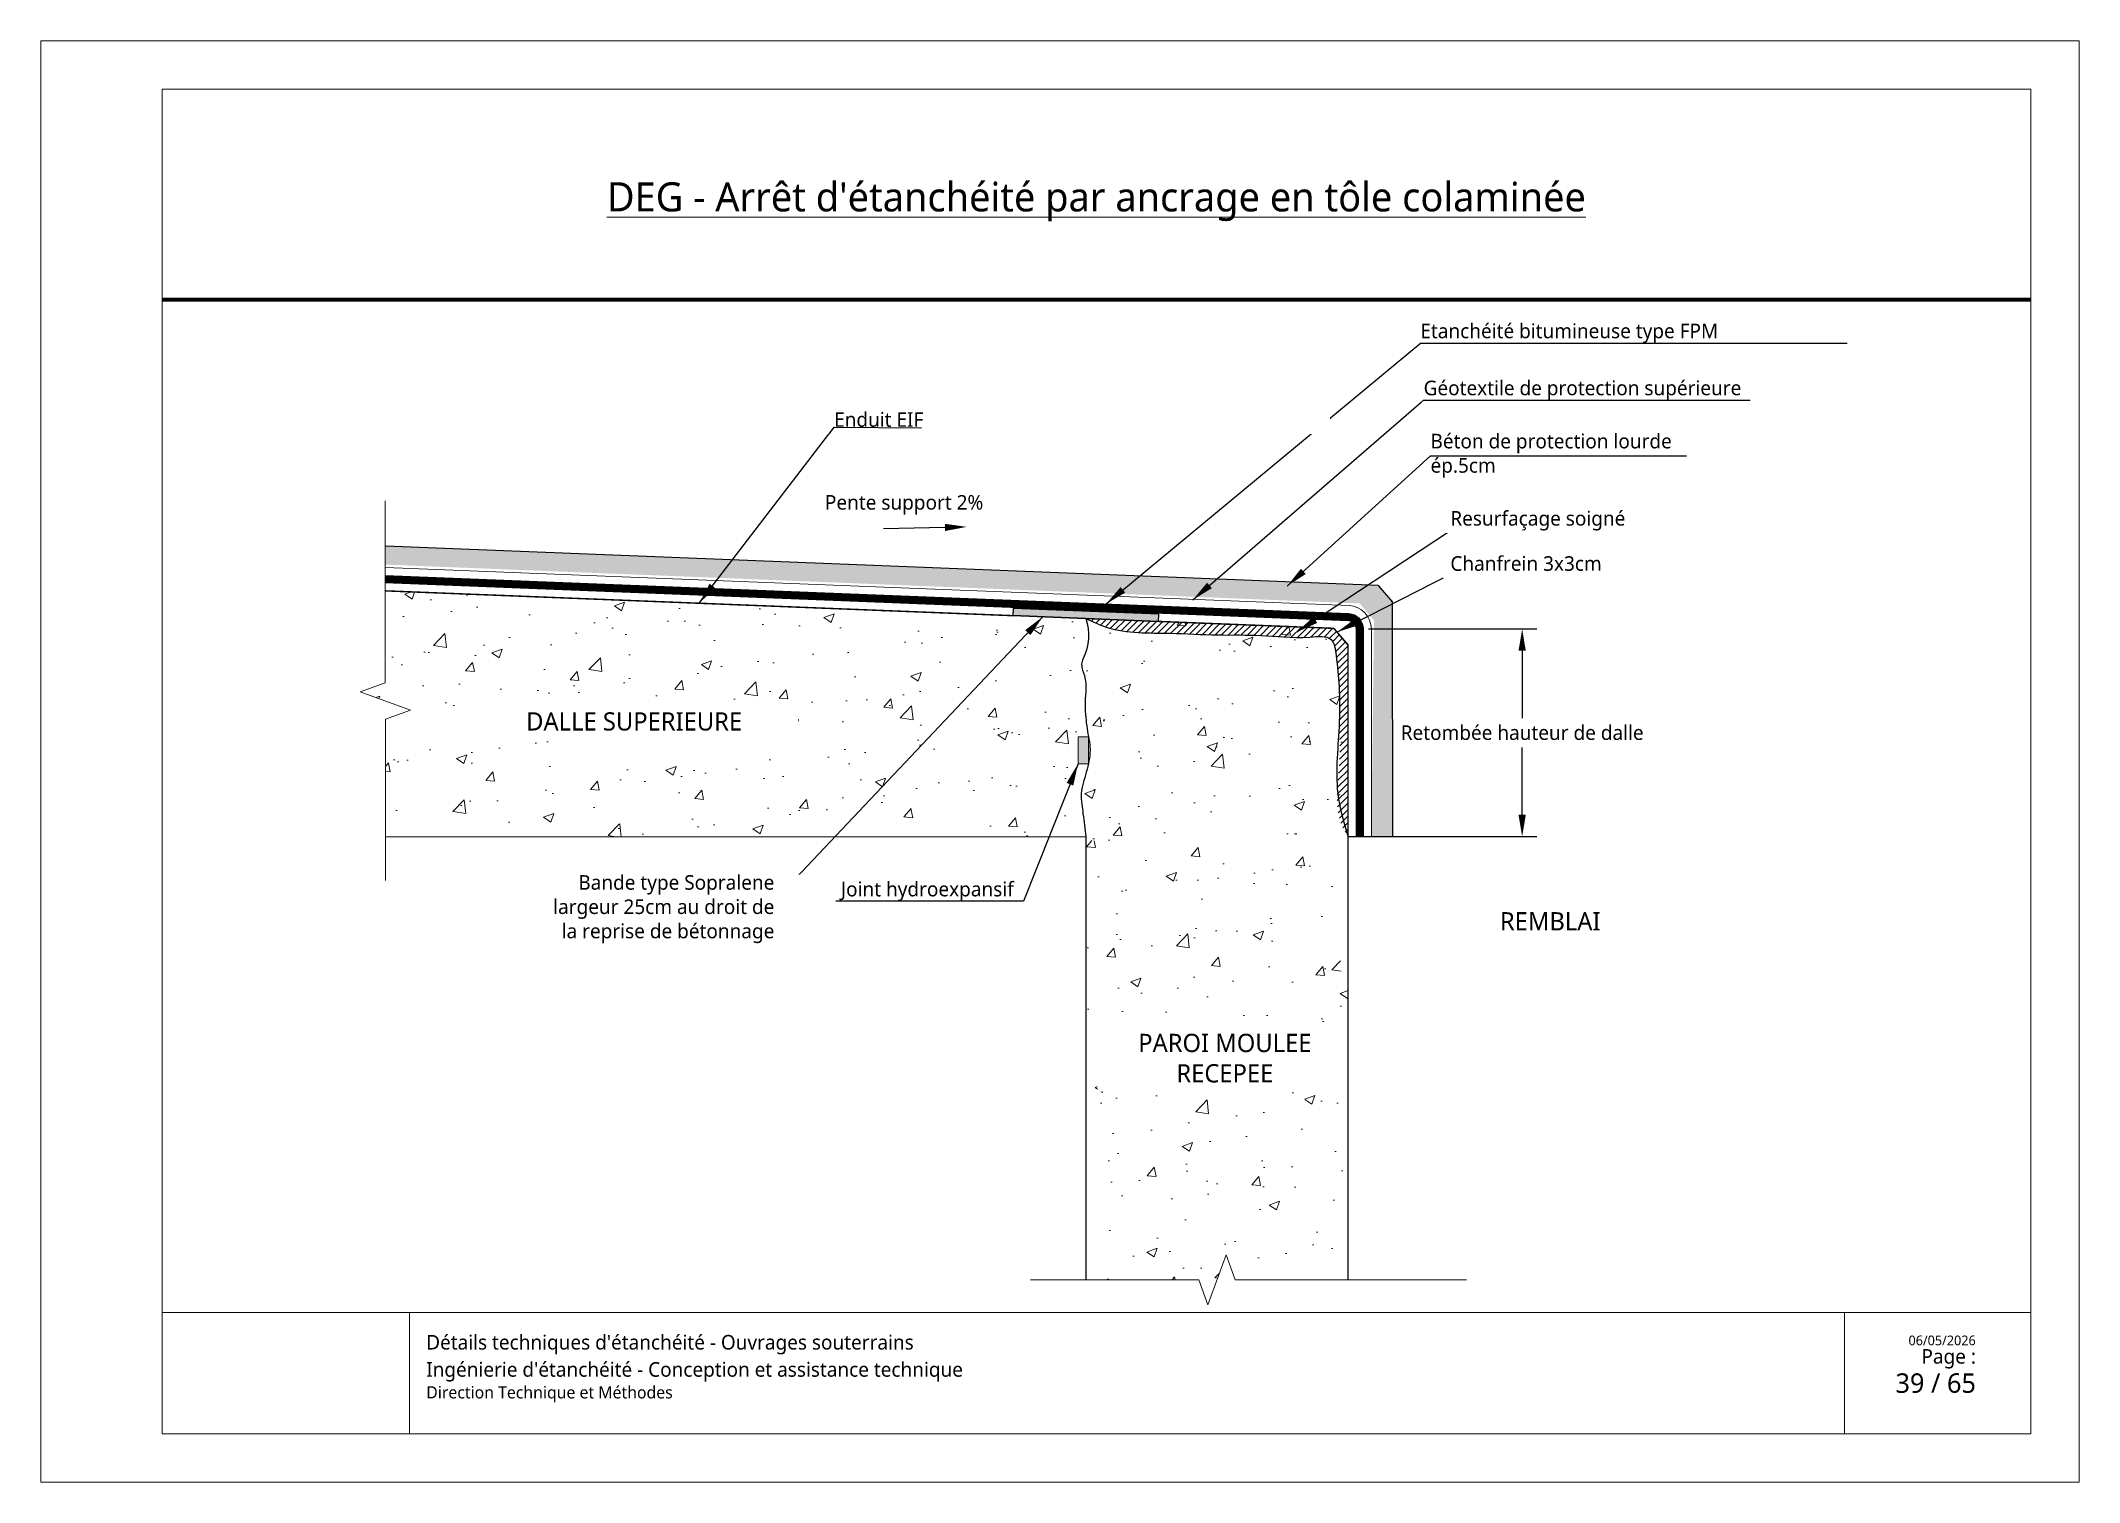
# Paper-space layout "54 - FPM - Raccord sur arase haute paroi moulée avec nappe au-dessus de l'arase inférieure de la dalle supérieure avec impermeabilisation - solution 2" of a CAD drawing. Header units: millimetres. Extents: x 10 to 430, y -114 to 183.
# The model-space entities are those that its viewports show. They can reach past a viewport. Long polylines and large blocks are cut down to what shows.
import ezdxf
from ezdxf import colors
from ezdxf.entities.mleader import LeaderData, LeaderLine
from ezdxf.math import Vec2, Vec3

# ---------------------------------------------------------------- set-up
doc = ezdxf.new("R2010")
doc.units = ezdxf.units.MM
doc.linetypes.add('CACHE', pattern=[0.375, 0.25, -0.125])
doc.linetypes.add('CONTINU', pattern=[0])
for name, color, linetype, lineweight in [('Dessin_AXE', 8, 'Continuous', 5), ('Dessin_HACHURES', 253, 'Continuous', 9), ('G-ANNO-TTLB', 7, 'Continuous', 5), ('G-ANNO-TTLB-THIN', 7, 'Continuous', 5), ('Matériel_Joint Hydroexpansif', 140, 'CACHE', 0), ('SYSTEME_FPM_Enduit EIF', 6, 'Continuous', 9), ("SYSTEME_FPM_Feuille Bitume + enduit d'imperméabilisation", 4, 'Continuous', 9), ('SYSTEME_FPM_GEOTEXTILE de protection', 3, 'ISOLATION', 5)]:
    doc.layers.add(name, color=color, linetype=linetype, lineweight=lineweight)
for name, color, linetype in [('Dessin_CONTOURS BETON', 7, 'Continuous'), ('Dessin_COTATIONS', 7, 'Continuous'), ('Dessin_TEXTES', 7, 'CONTINU'), ('GEN-_-CARTOUCHE', 7, 'Continuous'), ('Matériel_Bande de pontage', 40, 'Continuous')]:
    doc.layers.add(name, color=color, linetype=linetype)
doc.layers.add('GEN-_-FMULT', color=210, linetype='Continuous', plot=False)
doc.styles.add('Segoe UI_2', font='segoeui.ttf', dxfattribs={"height": 0.0025})
doc.styles.add('Segoe UI_3', font='segoeui.ttf', dxfattribs={"height": 0.0035})
doc.styles.add('Segoe UI_4', font='segoeui.ttf', dxfattribs={"height": 0.004})
doc.styles.add('Segoe UI_B_1', font='segoeuib.ttf', dxfattribs={"height": 0.005})
doc.styles.add('Segoe UI_B_2', font='segoeuib.ttf', dxfattribs={"height": 0.0045})
doc.styles.add('txt-moyen', font='segoeui.ttf')
doc.linetypes.add('ISOLATION', pattern='A,0.0001,-0.1,[134,ltypeshp.shx,S=0.1,R=0,X=-0.1,Y=0],-0.2,[134,ltypeshp.shx,S=0.1,R=180,X=0.1,Y=0],-0.1', length=0.4001)
doc.dimstyles.new('1000F2', dxfattribs={"dimscale": 10, "dimtxt": 0.25, "dimasz": 0.3, "dimexe": 0.2, "dimexo": 0, "dimgap": 0.1, "dimtad": 1, "dimzin": 0, "dimdsep": 46, "dimtxsty": 'txt-moyen', "dimcen": 0.1, "dimclrd": 256, "dimclre": 256, "dimclrt": 256, "dimazin": 0, "dimtfac": 1, "dimtmove": 2, "dimatfit": 3, "dimfxl": 1, "dimtolj": 1, "dimtzin": 0, "dimlwd": -1, "dimlwe": -1, "dimarcsym": 0})

psp = doc.layouts.new("54 - FPM - Raccord sur arase haute paroi moulée avec nappe au-dessus de l'arase inférieure de la dalle supérieure avec impermeabilisation - solution 2")

msp = doc.modelspace()

# ---------------------------------------------------------------- texts
at = {"layer": 'Dessin_TEXTES', "char_height": 2, "style": 'txt-moyen', "bg_fill": 2}
for s, insert, width, attachment_point in [('Etanchéité bitumineuse type FPM', (23544.961, 9732.0794), 67.029281, 7), ('Géotextile de protection supérieure', (23545.404, 9724.2517), 67.029281, 7), ('Béton de protection lourde ép.5cm', (23546.3525, 9716.6287), 39.253001, 4), ('Pente support 2%', (23463.2456, 9708.5538), 50.271961, 7), ('Bande type Sopralene\\Plargeur 25cm au droit de \\Pla reprise de bétonnage', (23456.3038, 9654.3968), 39.253001, 6)]:
    msp.add_mtext(s, dxfattribs=dict(at, insert=insert, width=width, attachment_point=attachment_point))
at = {"layer": 'Dessin_TEXTES', "insert": (23562.7811, 9652.7364), "char_height": 2.5, "width": 33.47662, "attachment_point": 5, "style": 'txt-moyen', "bg_fill": 3, "box_fill_scale": 1.5, "bg_fill_color": 9, "bg_fill_true_color": 13158600, "bg_fill_transparency": 16137228}
msp.add_mtext('REMBLAI', dxfattribs=at)

# ---------------------------------------------------------------- blocks, each defined once
blk = doc.blocks.new('cart.L6P1')
at = {"layer": 'G-ANNO-TTLB'}
for p, q in [((-37.23, 312.77), (-37.23, 15.77)), ((382.77, 312.77), (-37.23, 312.77)), ((382.77, 312.77), (382.77, 15.77)), ((334.38, 50.77), (334.38, 25.77)), ((372.77, 50.77), (372.77, 25.77)), ((-37.23, 15.77), (382.77, 15.77))]:
    blk.add_line(p, q, dxfattribs=at)
at = {"layer": 'G-ANNO-TTLB-THIN'}
for p, q in [((-12.23, 302.77), (372.77, 302.77)), ((-12.23, 50.77), (-12.23, 302.77)), ((372.77, 302.77), (372.77, 50.77)), ((-12.23, 50.77), (-12.23, 25.77)), ((-12.23, 50.77), (372.77, 50.77)), ((38.77, 50.77), (38.77, 25.77)), ((-12.23, 25.77), (372.77, 25.77))]:
    blk.add_line(p, q, dxfattribs=at)
at = {"layer": 'GEN-_-FMULT', "lineweight": 70}
blk.add_line((-12.23, 259.46), (372.77, 259.46), dxfattribs=at)
at = {"layer": 'G-ANNO-TTLB', "attachment_point": 1}
for s, insert, char_height, width, style in [("\\pxqc;\\LDEG - Arrêt d'étanchéité par ancrage en tôle colaminée", (-12.23, 283.61), 6, 385, 'Segoe UI_B_2'), ("Détails techniques d'étanchéité - Ouvrages souterrains", (42.19, 46.11), 3, 202.4845, 'Segoe UI_B_2'), ('\\pxqr;{\\H0.75x;Page : \\P}  39 / 65', (310.88, 43.2), 4, 50.6047, 'Segoe UI_B_1'), ('06/05/2026', (347.59, 45.99), 2, 17.4768, 'Segoe UI_2'), ("Ingénierie d'étanchéité - Conception et assistance technique", (42.19, 40.51), 3, 249.7878, 'Segoe UI_3'), ('Direction Technique et Méthodes', (42.19, 35.54), 2.5, 82.8945, 'Segoe UI_4')]:
    blk.add_mtext(s, dxfattribs=dict(at, insert=insert, char_height=char_height, width=width, style=style))
blk = doc.blocks.new('*D125')
at = {"layer": 'Defpoints', "color": 0, "transparency": 16777216}
for p in [(23535.84, 9692.86), (23537.14, 9664.36), (23558.93, 9664.36)]:
    blk.add_point(p, dxfattribs=at)
at = {"layer": 'Dessin_COTATIONS', "transparency": 16777216}
for p, q in [((23537.84, 9692.86), (23560.93, 9692.86)), ((23558.93, 9689.86), (23558.93, 9680.63)), ((23558.93, 9667.36), (23558.93, 9676.59)), ((23539.14, 9664.36), (23560.93, 9664.36))]:
    blk.add_line(p, q, dxfattribs=at)
for points in [[(23559.43, 9689.86), (23558.43, 9689.86), (23558.93, 9692.86)], [(23558.43, 9667.36), (23559.43, 9667.36), (23558.93, 9664.36)]]:
    blk.add_solid(points, dxfattribs=at)
at = {"layer": 'Dessin_COTATIONS', "transparency": 16777216, "insert": (23558.93, 9678.61), "char_height": 2, "attachment_point": 5, "rotation": 359.9999, "style": 'txt-moyen'}
blk.add_mtext('\\A1;Retombée hauteur de dalle', dxfattribs=at)

# ---------------------------------------------------------------- dimensions: what is measured, and where the dimension line sits
at = {"layer": 'Dessin_COTATIONS'}
dim = msp.add_linear_dim(base=(23558.9289, 9664.3586), p1=(23535.8395, 9692.8581), p2=(23537.1396, 9664.3586), angle=90, text='Retombée hauteur de dalle', dimstyle='1000F2', override={"dimtxt": 0.2, "dimexo": 0.2, "dimtad": 0, "dimtxsty": 'txt-moyen', "dimtfill": 0, "dimtfillclr": 0}, dxfattribs=at)
dim.commit()
dim.dimension.update_dxf_attribs({"geometry": '*D125', "text_midpoint": (23558.9289, 9678.6084), "text_rotation": 359.9999})

# ---------------------------------------------------------------- hatches: boundary and pattern name
at = {"layer": 'Dessin_HACHURES', "linetype": 'CONTINU'}
h = msp.add_hatch(dxfattribs=at)
h.set_pattern_fill('AR-CONC', color=256, scale=2)
h.set_pattern_definition([(50, (24961.192, 7879.22), (14.345204, -1.25504), [1.5, -16.5]), (355, (24961.192, 7879.22), (-2.77503, 15.04384), [1.2, -13.2]), (100.45144, (24962.387, 7879.116), (11.57018, 13.7888), [1.2748, -14.02284]), (46.1842, (24961.192, 7883.22), (21.34483, -3.31039), [2.25, -24.75]), (96.6356, (24962.97, 7882.944), (18.69324, 19.48237), [1.9122, -21.03428]), (351.1842, (24961.192, 7883.22), (18.69324, 19.48237), [1.8, -19.8]), (21, (24963.192, 7882.22), (11.93814, -8.05238), [1.5, -16.5]), (326, (24963.192, 7882.22), (4.86631, 14.503), [1.2, -13.2]), (71.45144, (24964.187, 7881.549), (16.80445, 6.45062), [1.2748, -14.02284]), (37.5, (24961.192, 7879.22), (0.243197, 6.657877), [0, -13.04, 0, -13.4, 0, -13.25]), (7.5, (24961.192, 7879.22), (5.26139, 7.888234), [0, -7.64, 0, -12.74, 0, -5.05]), (327.5, (24956.732, 7879.22), (10.676449, -0.451097), [0, -5, 0, -15.6, 0, -20.7]), (317.5, (24954.732, 7879.22), (11.663723, 2.0021), [0, -6.5, 0, -10.36, 0, -14.7])])
h.paths.add_polyline_path([(23402.9069, 9698.0818), (23402.9156, 9685.4754), (23399.4821, 9684.2231), (23406.3524, 9681.7277), (23402.9189, 9680.4754), (23402.9296, 9664.2698), (23499.0396, 9664.3334, 0.33866987), (23500.6544, 9663.8957, -0.23295625), (23503.0583, 9663.7289, 0.286622), (23505.1951, 9663.7956, -0.146599), (23508.2334, 9664.7301, 0.04621957), (23509.5689, 9664.8636, -0.12568154), (23512.4402, 9664.6967, 0.02299177), (23515.0988, 9663.9834), (23515.0988, 9665.3962), (23518.8042, 9665.3962), (23518.8042, 9663.9594, -0.02488019), (23521.4548, 9664.3334, -0.04523011), (23524.9605, 9664.3334, 0.15091391), (23528.7626, 9665.1405, 0.23193657), (23535.0396, 9664.3334), (23535.0396, 9690.6082), (23533.0767, 9692.9357)])
h.paths.add_polyline_path([(23451.5501, 9678.0849), (23487.5426, 9678.0849), (23487.5426, 9683.2366), (23451.5501, 9683.2366)], flags=24)
at = {"layer": 'Dessin_HACHURES'}
h = msp.add_hatch(dxfattribs=at)
h.set_pattern_fill('ANSI31', color=256, scale=0.2)
h.set_pattern_definition([(45, (26754.7122, 2363.8008), (-0.449012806, 0.449012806), [])])
edge = h.paths.add_edge_path()
edge.add_line((23533.0767, 9692.9357), (23499.0396, 9694.2813))
edge.add_spline(control_points=[(23499.0396, 9694.2813), (23500.0076, 9693.8324), (23503.6132, 9692.1603), (23509.9604, 9692.4127), (23516.8936, 9691.933), (23523.4519, 9692.1308), (23528.1307, 9691.4441), (23533.0393, 9692.1065), (23533.5092, 9688.3663), (23533.9543, 9684.6388), (23533.6943, 9679.9942), (23534.2, 9673.2517), (23532.6468, 9667.4636), (23535.0396, 9664.3572)], knot_values=[0, 0, 0, 0, 3.17964539, 11.84363252, 18.40381132, 24.29281697, 31.02543003, 33.97865668, 36.26986291, 40.54348911, 46.06300233, 49.80242146, 61.20326169, 61.20326169, 61.20326169, 61.20326169], degree=3, periodic=0)
edge.add_line((23535.0396, 9664.3572), (23535.0396, 9690.6082))
edge.add_line((23535.0396, 9690.6082), (23533.0767, 9692.9357))
h = msp.add_hatch(dxfattribs=at)
h.set_pattern_fill('AR-CONC', color=256, scale=2)
h.set_pattern_definition([(50, (24961.192, 7092.854), (14.345204, -1.255043), [1.5, -16.5]), (355, (24961.192, 7092.854), (-2.77503, 15.04384), [1.2, -13.2]), (100.45144, (24962.387, 7092.75), (11.57018, 13.7888), [1.274804, -14.02284]), (46.1842, (24961.192, 7096.854), (21.34483, -3.31039), [2.25, -24.75]), (96.6356, (24962.97, 7096.578), (18.69324, 19.48237), [1.9122, -21.03428]), (351.1842, (24961.192, 7096.854), (18.69324, 19.48237), [1.8, -19.8]), (21, (24963.192, 7095.854), (11.93814, -8.05238), [1.5, -16.5]), (326, (24963.192, 7095.854), (4.86631, 14.503), [1.2, -13.2]), (71.45144, (24964.187, 7095.183), (16.80445, 6.45062), [1.274804, -14.02284]), (37.5, (24961.192, 7092.854), (0.243197, 6.657877), [0, -13.04, 0, -13.4, 0, -13.25]), (7.5, (24961.192, 7092.854), (5.26139, 7.888234), [0, -7.64, 0, -12.74, 0, -5.05]), (327.5, (24956.732, 7092.854), (10.676449, -0.451097), [0, -5, 0, -15.6, 0, -20.7]), (317.5, (24954.732, 7092.854), (11.663723, 2.0021), [0, -6.5, 0, -10.36, 0, -14.7])])
edge = h.paths.add_edge_path()
edge.add_spline(control_points=[(23535.0396, 9644.0691), (23534.7621, 9644.3931), (23533.9854, 9645.3), (23534.0843, 9647.8261), (23533.5458, 9650.6532), (23534.0864, 9654.2183), (23532.7573, 9658.4804), (23533.0721, 9661.9144), (23533.2606, 9663.9703)], knot_values=[0, 0, 0, 0, 1.24786526, 3.49301499, 7.130824, 9.9806375, 14.09112949, 20.22383401, 20.22383401, 20.22383401, 20.22383401], degree=3, periodic=0)
edge.add_arc((23532.7242, 9671.1388), 7.1885, 243.658624, 274.279514, ccw=False)
edge.add_arc((23528.6747, 9662.96), 1.9379, 63.658624, 111.469906)
edge.add_arc((23525.555, 9670.892), 6.5855, 264.820541, 291.469906, ccw=False)
edge.add_arc((23523.2076, 9644.996), 19.4166, 84.820541, 95.179459)
edge.add_arc((23523.8845, 9637.5291), 26.9141, 95.179459, 101.576808)
edge.add_arc((23516.9976, 9671.1486), 7.4035, 258.423192, 281.576808, ccw=False)
edge.add_arc((23521.5216, 9693.2335), 29.9469, 257.796267, 258.423192, ccw=False)
edge.add_line((23515.1912, 9663.9633), (23515.0988, 9663.9633))
edge.add_line((23515.0988, 9663.9633), (23515.0988, 9663.9834))
edge.add_arc((23521.5216, 9693.2335), 29.9469, 252.347021, 257.615419, ccw=False)
edge.add_arc((23510.6778, 9659.1588), 5.8115, 72.347021, 101.000869)
edge.add_arc((23508.1806, 9672.005), 7.2752, 270.415658, 281.000869, ccw=False)
edge.add_arc((23508.2735, 9659.1929), 5.5373, 90.415658, 123.776042)
edge.add_arc((23504.0733, 9665.4729), 2.0179, 239.802173, 303.776042, ccw=False)
edge.add_arc((23501.687, 9661.3725), 2.7263, 59.802173, 112.256297)
edge.add_arc((23500.133, 9665.1699), 1.3767, 217.41753, 292.256297, ccw=False)
edge.add_line((23499.0396, 9664.3334), (23499.0396, 9603.543))
edge.add_line((23499.0396, 9603.543), (23514.5396, 9603.543))
edge.add_line((23514.5396, 9603.543), (23515.7896, 9600.1087))
edge.add_line((23515.7896, 9600.1087), (23518.2896, 9606.9774))
edge.add_line((23518.2896, 9606.9774), (23519.5396, 9603.543))
edge.add_line((23519.5396, 9603.543), (23535.0396, 9603.543))
edge.add_line((23535.0396, 9603.543), (23535.0396, 9644.0691))
h.paths.add_polyline_path([(23502.8133, 9625.0074), (23533.5619, 9625.0074), (23533.5619, 9642.7462), (23502.8133, 9642.7462)], flags=24)
at = {"layer": 'Matériel_Bande de pontage', "linetype": 'ByBlock'}
h = msp.add_hatch(color=256, dxfattribs=at)
h.dxf.hatch_style = 1
h.paths.add_polyline_path([(23509.0713, 9694.8855), (23489.0869, 9695.6756), (23489.0474, 9694.6764), (23509.0317, 9693.8863)])
at = {"layer": 'Matériel_Joint Hydroexpansif', "linetype": 'CONTINU'}
h = msp.add_hatch(color=256, dxfattribs=at)
h.dxf.hatch_style = 1
h.paths.add_polyline_path([(23497.9767, 9678.046), (23497.9767, 9674.3406), (23499.3895, 9674.3406, 0.0007891), (23499.4097, 9674.433), (23499.4097, 9678.046)])

# ---------------------------------------------------------------- linework, layer by layer
at = {"layer": 'Dessin_AXE', "flags": 128}
for points in [[(23402.8983, 9710.4373), (23402.9156, 9685.4754), (23399.4821, 9684.2231), (23406.3524, 9681.7277), (23402.9189, 9680.4754), (23402.9336, 9658.3514)], [(23551.2813, 9603.543), (23519.5396, 9603.543), (23518.2896, 9606.9774), (23515.7896, 9600.1087), (23514.5396, 9603.543), (23491.4557, 9603.543)]]:
    msp.add_lwpolyline(points, dxfattribs=at)
at = {"layer": 'Dessin_CONTOURS BETON'}
for p, q in [((23539.1697, 9698.8357), (23541.1326, 9696.5081)), ((23533.0767, 9692.9357), (23535.0396, 9690.6082))]:
    msp.add_line(p, q, dxfattribs=at)
at = {"layer": 'Dessin_CONTOURS BETON', "flags": 128}
for points in [[(23539.1697, 9698.8357), (23402.983, 9704.2216), (23402.983, 9704.2216)], [(23533.0767, 9692.9357), (23402.9296, 9698.0809)], [(23533.0767, 9692.9357), (23402.9317, 9698.0808), (23402.9317, 9698.0808)], [(23541.1993, 9664.3612), (23541.1326, 9696.5081)], [(23535.0396, 9603.543), (23535.0396, 9690.6082)], [(23499.0396, 9664.3334), (23402.9296, 9664.2698)], [(23499.0396, 9664.3334), (23499.0396, 9603.543)]]:
    msp.add_lwpolyline(points, dxfattribs=at)
at = {"layer": 'Dessin_CONTOURS BETON', "linetype": 'ByBlock'}
msp.add_lwpolyline([(23535.0593, 9664.3586), (23535.0593, 9664.3586), (23535.0593, 9664.3586), (23541.1993, 9664.3586)], dxfattribs=at)
at = {"layer": 'Dessin_CONTOURS BETON'}
msp.add_open_spline([(23499.0396, 9694.2813), (23500.0076, 9693.8324), (23503.6132, 9692.1603), (23509.9604, 9692.4127), (23516.8937, 9691.933), (23523.4516, 9692.1307), (23528.1317, 9691.4443), (23533.0379, 9692.1063), (23533.5146, 9688.3674), (23533.9078, 9684.629), (23533.8794, 9677.998), (23532.9995, 9671.0331), (23534.4981, 9666.1291), (23535.0396, 9664.3572)], degree=3, knots=[0, 0, 0, 0, 3.17964539, 11.84363252, 18.40381132, 24.29281697, 31.02543003, 33.97865668, 36.26986291, 40.54348911, 46.06300233, 55.80191452, 61.31171059, 61.31171059, 61.31171059, 61.31171059], dxfattribs=at)
at = {"layer": 'Matériel_Bande de pontage', "linetype": 'ByBlock', "ltscale": 10}
for p, q in [((23509.0317, 9693.8863), (23489.0474, 9694.6764)), ((23509.0713, 9694.8855), (23489.0869, 9695.6756))]:
    msp.add_line(p, q, dxfattribs=at)
at = {"layer": 'Matériel_Bande de pontage', "linetype": 'ByBlock'}
msp.add_lwpolyline([(23489.0869, 9695.6756), (23489.0474, 9694.6764), (23509.0317, 9693.8863), (23509.0713, 9694.8855), (23489.0869, 9695.6756)], dxfattribs=at)
at = {"layer": 'Matériel_Joint Hydroexpansif', "linetype": 'CONTINU'}
msp.add_lwpolyline([(23497.9767, 9674.3406), (23497.9767, 9678.046), (23499.4097, 9678.046), (23499.4097, 9674.3406)], close=True, dxfattribs=at)
at = {"layer": 'SYSTEME_FPM_Enduit EIF', "ltscale": 0.1, "const_width": 0.2}
for points in [[(23489.0474, 9694.6764), (23402.9069, 9698.0818)], [(23535.0396, 9664.3572), (23535.0396, 9690.6082), (23533.0767, 9692.9357), (23509.0317, 9693.8863)]]:
    msp.add_lwpolyline(points, dxfattribs=at)

msp.set_redraw_order([(e.dxf.handle, doc.entitydb.next_handle()) for e in msp.query("TEXT MTEXT ATTDEF DIMENSION ARC_DIMENSION")])  # texts and dimensions are drawn at this point

# ---------------------------------------------------------------- leaders
at = {"layer": 'Dessin_TEXTES'}
msp.add_leader([(23533.5128, 9692.4186), (23549.0729, 9700.3544), (23570.2386, 9700.3544)], dimstyle='1000F2', override={"dimgap": 0.1, "dimtad": 0}, dxfattribs=at)

# ---------------------------------------------------------------- next in the draw order: texts
at = {"layer": 'Dessin_TEXTES', "char_height": 2.5, "attachment_point": 5, "style": 'txt-moyen', "bg_fill": 3, "box_fill_scale": 1.5, "bg_fill_color": 9, "bg_fill_true_color": 13158600, "bg_fill_transparency": 0}
for s, insert, width in [('DALLE SUPERIEURE', (23437.0599, 9680.1487), 42.520928), ('PAROI MOULEE \\PRECEPEE', (23518.1288, 9633.9382), 32.448793)]:
    msp.add_mtext(s, dxfattribs=dict(at, insert=insert, width=width))

# ---------------------------------------------------------------- next in the draw order: leaders
at = {"layer": 'Dessin_TEXTES'}
for points in [[(23501.8304, 9696.2926), (23544.961, 9732.0794), (23603.5118, 9732.0794)], [(23513.7459, 9696.8605), (23545.404, 9724.2517), (23590.231, 9724.2517)], [(23526.6857, 9698.7421), (23546.3525, 9716.6287), (23581.4683, 9716.6287)]]:
    msp.add_leader(points, dimstyle='1000F2', override={"dimgap": 0.1, "dimtad": 0}, dxfattribs=at)
at = {"layer": 'Dessin_TEXTES', "linetype": 'CONTINU', "lineweight": 9}
ml = msp.add_multileader_mtext('Standard', dxfattribs=at)
ml.set_content('', color=256, style='txt-moyen')
ml.set_leader_properties(linetype='ByLayer', lineweight=-1)
ml.build(insert=Vec2(0, 0))
ml.multileader.update_dxf_attribs({"text_left_attachment_type": 6, "text_right_attachment_type": 6, "dogleg_length": 0, "arrow_head_size": 3})
ctx = ml.context
ctx.base_point, ctx.char_height, ctx.arrow_head_size, ctx.landing_gap_size, ctx.plane_origin = Vec3(23471.2931, 9707.0834), 2.5, 3, 0, Vec3(23429.1313, 9711.4259)
ctx.left_attachment, ctx.right_attachment, ctx.text_align_type = 6, 6, 2
notes = []
notes.append((ctx, [(0, (1, 1, 0), (23471.2931, 9706.5834), (-1, 0), 0, [(0, [(23482.7112, 9706.8612)], 0, [])])]))
ctx.mtext.insert, ctx.mtext.alignment, ctx.mtext.flow_direction = Vec3(23471.2931, 9709.5834), 3, 5
for ctx, leaders in notes:
    for number, flags, end, landing, length, lines in leaders:
        leader = LeaderData()
        leader.index, (leader.has_last_leader_line, leader.has_dogleg_vector, leader.attachment_direction) = number, flags
        leader.last_leader_point, leader.dogleg_vector, leader.dogleg_length = Vec3(end), Vec3(landing), length
        for number, points, colour, breaks in lines:
            line = LeaderLine()
            line.index, line.vertices, line.color, line.breaks = number, Vec3.list(points), colors.encode_raw_color(colour), breaks
            leader.lines.append(line)
        ctx.leaders.append(leader)

# ---------------------------------------------------------------- next in the draw order: hatches: boundary and pattern name
at = {"layer": 'Dessin_HACHURES', "linetype": 'CONTINU'}
h = msp.add_hatch(dxfattribs=at)
h.set_pattern_fill('AR-CONC', color=256, scale=0.5)
h.set_pattern_definition([(50, (24961.192, 7907.745), (3.586301, -0.3137607), [0.375, -4.125]), (355, (24961.192, 7907.745), (-0.6937567, 3.7609607), [0.3, -3.3]), (100.45144, (24961.4908, 7907.7188), (2.892544, 3.4472), [0.318701, -3.5057106]), (46.1842, (24961.192, 7908.745), (5.336207, -0.827596), [0.5625, -6.1875]), (96.63564, (24961.6366, 7908.676), (4.67331, 4.870593), [0.478052, -5.258569]), (351.18416, (24961.192, 7908.745), (4.67331, 4.870593), [0.45, -4.95]), (21, (24961.692, 7908.495), (2.9845353, -2.0130945), [0.375, -4.125]), (326, (24961.692, 7908.495), (1.2165767, 3.62575), [0.3, -3.3]), (71.45144, (24961.9406, 7908.3272), (4.201112, 1.612656), [0.318701, -3.5057106]), (37.5, (24961.1919, 7907.745), (0.0607993, 1.6644693), [0, -3.26, 0, -3.35, 0, -3.3125]), (7.5, (24961.192, 7907.745), (1.3153477, 1.9720586), [0, -1.91, 0, -3.185, 0, -1.2625]), (327.5, (24960.0769, 7907.745), (2.6691122, -0.11277436), [0, -1.25, 0, -3.9, 0, -5.175]), (317.5, (24959.577, 7907.745), (2.9159308, 0.500525), [0, -1.625, 0, -2.59, 0, -3.675])])
h.paths.add_polyline_path([(23539.1697, 9698.8357), (23402.983, 9704.2216), (23402.9296, 9701.6837), (23536.6297, 9696.3583), (23538.5926, 9694.0307), (23538.2396, 9664.3593), (23540.455, 9664.3612), (23541.9437, 9664.3612), (23541.1993, 9664.3586), (23541.1326, 9696.5081)])

# ---------------------------------------------------------------- next in the draw order: linework, layer by layer
at = {"layer": 'Dessin_CONTOURS BETON', "flags": 128}
msp.add_lwpolyline([(23499.0396, 9694.2813, -0.19950514), (23498.6762, 9688.7764, 0.21169607), (23498.6095, 9687.2072, -0.11680671), (23499.0396, 9684.2023, 0.04523011), (23499.0396, 9680.6966, 0.02792095), (23499.4772, 9677.7251, -0.10137182), (23499.4772, 9674.7536, -0.02651851), (23498.6762, 9671.682, 0.12568154), (23498.5094, 9668.8107, -0.04621957), (23498.6429, 9667.4752, -0.02761216), (23499.0396, 9664.3334), (23499.0396, 9658.2814), (23499.0396, 9603.543)], format="xyb", dxfattribs=at)
msp.add_lwpolyline([(23535.0396, 9603.543), (23535.0396, 9603.543), (23535.0396, 9690.6082)], dxfattribs=at)
at = {"layer": "SYSTEME_FPM_Feuille Bitume + enduit d'imperméabilisation", "ltscale": 0.1, "const_width": 1}
msp.add_lwpolyline([(23536.6396, 9664.3582), (23536.6396, 9692.8581, 0.40268734), (23535.1028, 9694.4569), (23402.9296, 9699.6821)], format="xyb", dxfattribs=at)
at = {"layer": "SYSTEME_FPM_Feuille Bitume + enduit d'imperméabilisation", "linetype": 'Continuous', "ltscale": 10}
for points in [[(23536.1396, 9664.3579), (23536.1396, 9692.8581, 0.40268734), (23535.083, 9693.9573), (23402.9099, 9699.1825)], [(23537.1396, 9664.3586), (23537.1396, 9692.8581, 0.40268734), (23535.1225, 9694.9565), (23402.9494, 9700.1818)]]:
    msp.add_lwpolyline(points, format="xyb", dxfattribs=at)
at = {"layer": 'SYSTEME_FPM_GEOTEXTILE de protection', "flags": 128}
msp.add_lwpolyline([(23538.2396, 9664.3593), (23538.2396, 9692.8581, 0.40268734), (23535.166, 9696.0557), (23402.9296, 9701.2834)], format="xyb", dxfattribs=at)

# ---------------------------------------------------------------- next in the draw order: texts
at = {"layer": 'Dessin_TEXTES', "char_height": 2, "width": 67.029281, "attachment_point": 7, "style": 'txt-moyen', "bg_fill": 2}
for s, insert in [('Enduit EIF', (23464.5078, 9720.5659)), ('Chanfrein 3x3cm', (23549.0729, 9700.8026))]:
    msp.add_mtext(s, dxfattribs=dict(at, insert=insert))

# ---------------------------------------------------------------- next in the draw order: leaders
at = {"layer": 'Dessin_TEXTES'}
msp.add_leader([(23493.1496, 9694.5321), (23456.8633, 9656.1183), (23426.8265, 9656.1183)], dimstyle='1000F2', override={"dimgap": 0.1, "dimtad": 0}, dxfattribs=at)

# ---------------------------------------------------------------- next in the draw order: texts
at = {"layer": 'Dessin_TEXTES', "insert": (23489.1552, 9655.4791), "char_height": 2, "width": 67.029281, "attachment_point": 9, "style": 'txt-moyen', "bg_fill": 2}
msp.add_mtext('Joint hydroexpansif', dxfattribs=at)

# ---------------------------------------------------------------- next in the draw order: leaders
at = {"layer": 'Dessin_TEXTES'}
for points in [[(23445.9771, 9696.3791), (23464.5078, 9720.5659), (23476.5138, 9720.4659)], [(23528.0288, 9692.4365), (23549.0729, 9706.359), (23573.6774, 9706.359)]]:
    msp.add_leader(points, dimstyle='1000F2', override={"dimgap": 0.1, "dimtad": 0}, dxfattribs=at)

# ---------------------------------------------------------------- next in the draw order: texts
at = {"layer": 'Dessin_TEXTES', "insert": (23549.0729, 9706.359), "char_height": 2, "width": 67.029281, "attachment_point": 7, "style": 'txt-moyen', "bg_fill": 2}
msp.add_mtext('Resurfaçage soigné', dxfattribs=at)

# ---------------------------------------------------------------- next in the draw order: leaders
at = {"layer": 'Dessin_TEXTES'}
msp.add_leader([(23497.9767, 9674.3406), (23490.4978, 9655.4791), (23464.734, 9655.4791)], dimstyle='1000F2', override={"dimgap": 0.1, "dimtad": 0}, dxfattribs=at)

# ---------------------------------------------------------------- block references
at = {"layer": 'GEN-_-CARTOUCHE'}
psp.add_blockref('cart.L6P1', (47.23, -129.77), dxfattribs=at)

# ---------------------------------------------------------------- viewports
at = {"layer": 'Defpoints'}
psp.add_viewport(center=(227.5, 25.35), size=(385, 208.6901), view_center_point=(23500.5, 9668.5679), view_height=139, dxfattribs=at)

doc.saveas('drawing.dxf')
